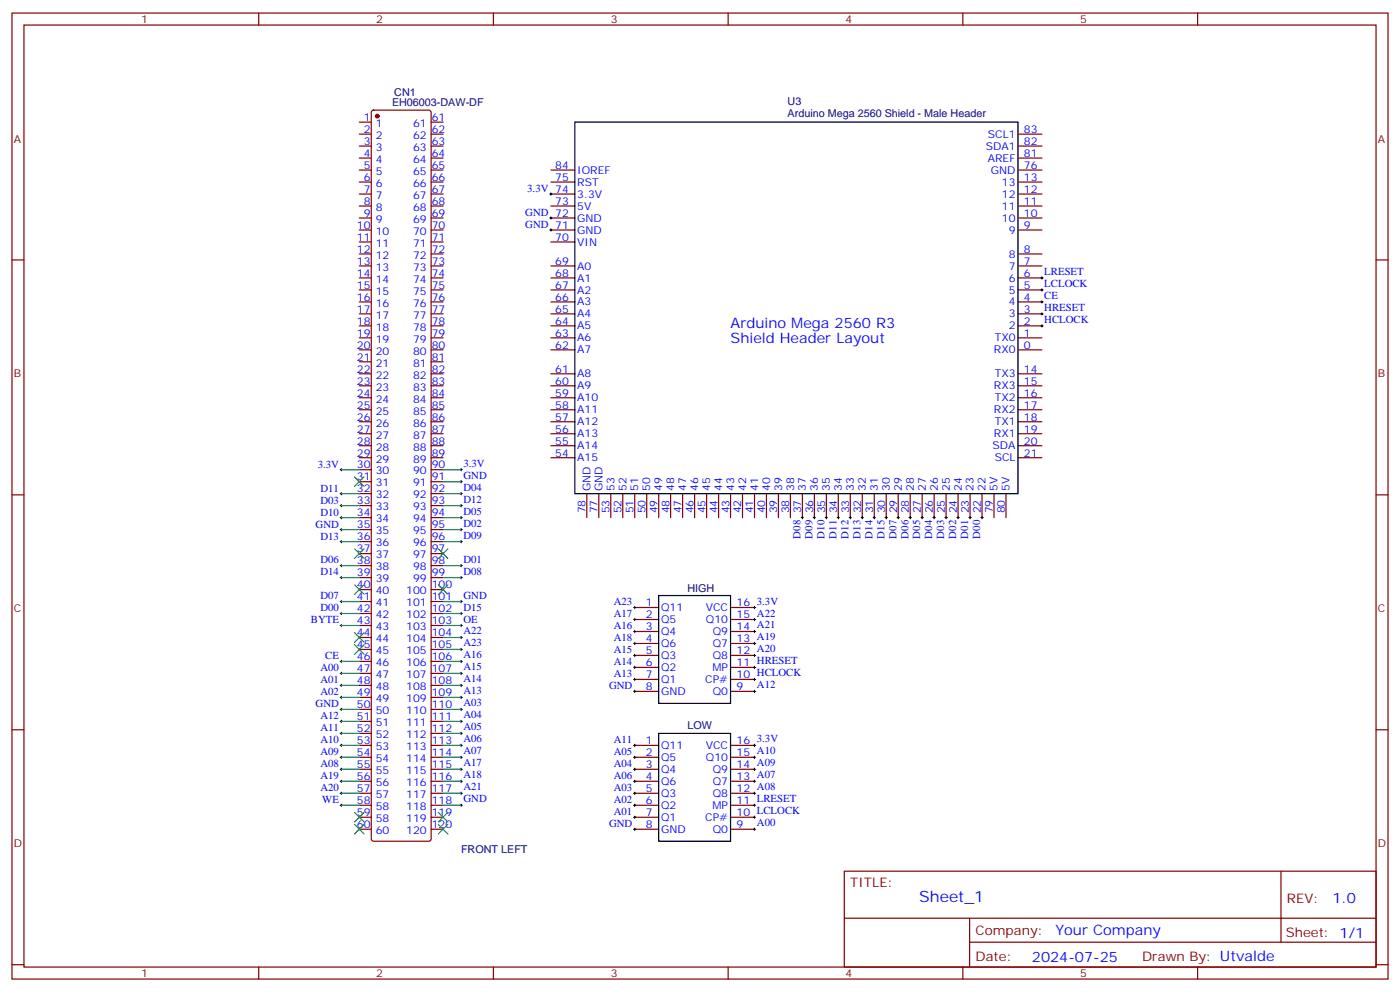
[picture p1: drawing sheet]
<svg xmlns="http://www.w3.org/2000/svg" width="412mm" height="292mm" viewBox="0 0 412 292" stroke-linecap="round" stroke-linejoin="round" font-family="sans-serif">
<defs><g id="words">
<text font-size="4.6" fill="#00f" x="270.8" y="265.5">Sheet_1</text>
<g font-size="4.2" fill="#00f">
<text x="215.2" y="96.6">Arduino Mega 2560 R3</text>
<text x="215.2" y="100.9">Shield Header Layout</text>
<text x="392.5" y="265.7">1.0</text>
<text x="310.9" y="275.3">Your Company</text>
<text x="304" y="283.1">2024-07-25</text>
</g>
<g font-size="3.9" fill="#800">
<text x="250.5" y="261">TITLE:</text>
<text x="379.1" y="265.7">REV:</text>
<text x="287.4" y="275.2">Company:</text>
<text x="378.7" y="275.8">Sheet: 1/1</text>
<text x="287.4" y="282.9">Date:</text>
<text x="336.4" y="283">Drawn By: Utvalde</text>
</g>
<g font-size="3.2" fill="#800">
<text x="41.6" y="6.8">1</text>
<text x="110.8" y="6.8">2</text>
<text x="179.9" y="6.8">3</text>
<text x="249.1" y="6.8">4</text>
<text x="318.2" y="6.8">5</text>
<text x="4.1" y="41.9">A</text>
<text x="405.9" y="41.9">A</text>
<text x="4.1" y="111.1">B</text>
<text x="405.9" y="111.1">B</text>
<text x="4.1" y="180.2">C</text>
<text x="405.9" y="180.2">C</text>
<text x="4.1" y="249.4">D</text>
<text x="405.9" y="249.4">D</text>
<text x="41.6" y="287.7">1</text>
<text x="110.8" y="287.7">2</text>
<text x="179.9" y="287.7">3</text>
<text x="249.1" y="287.7">4</text>
<text x="318.2" y="287.7">5</text>
</g>
<g font-size="3.2" fill="#000080">
<text x="116.1" y="28.1">CN1</text>
<text x="115.5" y="31.3">EH06003-DAW-DF</text>
<text x="232" y="34.3">Arduino Mega 2560 Shield - Male Header</text>
<text x="232" y="31">U3</text>
<text x="202.5" y="174.1">HIGH</text>
<text x="202.5" y="214.7">LOW</text>
<text x="135.8" y="251.1">FRONT LEFT</text>
</g>
<g font-size="3.2" fill="#00f">
<text x="107.2" y="35.6">1</text>
<text x="127.2" y="35.6">61</text>
<text x="107.2" y="39.1">2</text>
<text x="110.7" y="37.4">1</text>
<text x="110.7" y="40.9">2</text>
<text x="121.7" y="37.4">61</text>
<text x="121.7" y="40.9">62</text>
<text x="127.2" y="39.1">62</text>
<text x="291" y="40.5">SCL1</text>
<text x="301.6" y="39.1">83</text>
<text x="107.2" y="42.7">3</text>
<text x="107.2" y="46.2">4</text>
<text x="110.7" y="44.4">3</text>
<text x="110.7" y="47.9">4</text>
<text x="121.7" y="44.4">63</text>
<text x="121.7" y="47.9">64</text>
<text x="127.2" y="42.7">63</text>
<text x="127.2" y="46.2">64</text>
<text x="290.4" y="44.1">SDA1</text>
<text x="290.9" y="47.6">AREF</text>
<text x="301.6" y="46.2">81</text>
<text x="301.6" y="42.7">82</text>
<text x="107.2" y="49.7">5</text>
<text x="107.2" y="53.2">6</text>
<text x="110.7" y="51.5">5</text>
<text x="121.7" y="51.5">65</text>
<text x="127.2" y="49.7">65</text>
<text x="127.2" y="53.2">66</text>
<text x="163.5" y="53.2">75</text>
<text x="163.5" y="49.7">84</text>
<text x="170" y="51.1">IOREF</text>
<text x="291.9" y="51.1">GND</text>
<text x="301.6" y="53.2">13</text>
<text x="301.6" y="49.7">76</text>
<text x="107.2" y="56.8">7</text>
<text x="110.7" y="55">6</text>
<text x="110.7" y="58.5">7</text>
<text x="121.7" y="55">66</text>
<text x="121.7" y="58.5">67</text>
<text x="127.2" y="56.8">67</text>
<text x="155.3" y="56.5">3.3V 74</text>
<text x="170" y="58.2">3.3V</text>
<text x="170" y="54.6">RST</text>
<text x="295.1" y="58.2">12</text>
<text x="295.1" y="54.6">13</text>
<text x="301.6" y="56.8">12</text>
<text x="107.2" y="60.3">8</text>
<text x="107.2" y="63.8">9</text>
<text x="110.7" y="62.1">8</text>
<text x="110.7" y="65.6">9</text>
<text x="121.7" y="62.1">68</text>
<text x="121.7" y="65.6">69</text>
<text x="127.2" y="60.3">68</text>
<text x="127.2" y="63.8">69</text>
<text x="154.7" y="63.6">GND 72</text>
<text x="163.5" y="60.3">73</text>
<text x="170" y="65.2">GND</text>
<text x="170" y="61.7">5V</text>
<text x="295.1" y="65.2">10</text>
<text x="295.1" y="61.7">11</text>
<text x="301.6" y="63.8">10</text>
<text x="301.6" y="60.3">11</text>
<text x="105.2" y="67.3">10</text>
<text x="105.2" y="70.9">11</text>
<text x="110.7" y="69.1">10</text>
<text x="121.7" y="69.1">70</text>
<text x="127.2" y="67.3">70</text>
<text x="127.2" y="70.9">71</text>
<text x="154.7" y="67.1">GND 71</text>
<text x="163.5" y="70.9">70</text>
<text x="170" y="68.8">GND</text>
<text x="297.1" y="68.8">9</text>
<text x="301.6" y="67.3">9</text>
<text x="105.2" y="74.4">12</text>
<text x="105.2" y="77.9">13</text>
<text x="110.7" y="72.6">11</text>
<text x="110.7" y="76.2">12</text>
<text x="121.7" y="72.6">71</text>
<text x="121.7" y="76.2">72</text>
<text x="127.2" y="74.4">72</text>
<text x="127.2" y="77.9">73</text>
<text x="163.5" y="77.9">69</text>
<text x="170" y="72.3">VIN</text>
<text x="297.1" y="75.8">8</text>
<text x="301.6" y="77.9">7</text>
<text x="301.6" y="74.4">8</text>
<text x="105.2" y="81.5">14</text>
<text x="110.7" y="79.7">13</text>
<text x="110.7" y="83.2">14</text>
<text x="121.7" y="79.7">73</text>
<text x="121.7" y="83.2">74</text>
<text x="127.2" y="81.5">74</text>
<text x="163.5" y="81.5">68</text>
<text x="170" y="82.9">A1</text>
<text x="170" y="79.3">A0</text>
<text x="297.1" y="82.9">6</text>
<text x="297.1" y="79.3">7</text>
<text x="301.6" y="81.5">6</text>
<text x="307.6" y="81">LRESET</text>
<text x="105.2" y="85">15</text>
<text x="105.2" y="88.5">16</text>
<text x="110.7" y="86.7">15</text>
<text x="121.7" y="86.7">75</text>
<text x="127.2" y="85">75</text>
<text x="127.2" y="88.5">76</text>
<text x="163.5" y="88.5">66</text>
<text x="163.5" y="85">67</text>
<text x="170" y="89.9">A3</text>
<text x="170" y="86.4">A2</text>
<text x="297.1" y="89.9">4</text>
<text x="297.1" y="86.4">5</text>
<text x="301.6" y="88.5">4</text>
<text x="301.6" y="85">5</text>
<text x="307.6" y="84.5">LCLOCK</text>
<text x="307.6" y="88.1">CE</text>
<text x="105.2" y="92">17</text>
<text x="105.2" y="95.6">18</text>
<text x="110.7" y="90.3">16</text>
<text x="110.7" y="93.8">17</text>
<text x="121.7" y="90.3">76</text>
<text x="121.7" y="93.8">77</text>
<text x="127.2" y="92">77</text>
<text x="127.2" y="95.6">78</text>
<text x="163.5" y="95.6">64</text>
<text x="163.5" y="92">65</text>
<text x="170" y="93.5">A4</text>
<text x="297.1" y="93.5">3</text>
<text x="301.6" y="95.6">2</text>
<text x="301.6" y="92">3</text>
<text x="307.6" y="91.6">HRESET</text>
<text x="307.6" y="95.1">HCLOCK</text>
<text x="105.2" y="99.1">19</text>
<text x="110.7" y="97.3">18</text>
<text x="110.7" y="100.9">19</text>
<text x="121.7" y="97.3">78</text>
<text x="121.7" y="100.9">79</text>
<text x="127.2" y="99.1">79</text>
<text x="163.5" y="99.1">63</text>
<text x="170" y="100.5">A6</text>
<text x="170" y="97">A5</text>
<text x="293" y="100.5">TX0</text>
<text x="297.1" y="97">2</text>
<text x="301.6" y="99.1">1</text>
<text x="105.2" y="102.6">20</text>
<text x="105.2" y="106.2">21</text>
<text x="110.7" y="104.4">20</text>
<text x="110.7" y="107.9">21</text>
<text x="121.7" y="104.4">80</text>
<text x="121.7" y="107.9">81</text>
<text x="127.2" y="102.6">80</text>
<text x="127.2" y="106.2">81</text>
<text x="163.5" y="102.6">62</text>
<text x="170" y="104">A7</text>
<text x="292.8" y="104">RX0</text>
<text x="301.6" y="102.6">0</text>
<text x="105.2" y="109.7">22</text>
<text x="105.2" y="113.2">23</text>
<text x="110.7" y="111.4">22</text>
<text x="121.7" y="111.4">82</text>
<text x="127.2" y="109.7">82</text>
<text x="127.2" y="113.2">83</text>
<text x="163.5" y="113.2">60</text>
<text x="163.5" y="109.7">61</text>
<text x="170" y="111.1">A8</text>
<text x="293" y="111.1">TX3</text>
<text x="301.6" y="109.7">14</text>
<text x="301.6" y="113.2">15</text>
<text x="105.2" y="116.7">24</text>
<text x="110.7" y="115">23</text>
<text x="110.7" y="118.5">24</text>
<text x="121.7" y="115">83</text>
<text x="121.7" y="118.5">84</text>
<text x="127.2" y="116.7">84</text>
<text x="163.5" y="116.7">59</text>
<text x="170" y="118.1">A10</text>
<text x="170" y="114.6">A9</text>
<text x="292.8" y="114.6">RX3</text>
<text x="293" y="118.1">TX2</text>
<text x="301.6" y="116.7">16</text>
<text x="105.2" y="120.3">25</text>
<text x="105.2" y="123.8">26</text>
<text x="110.7" y="122">25</text>
<text x="110.7" y="125.6">26</text>
<text x="121.7" y="122">85</text>
<text x="121.7" y="125.6">86</text>
<text x="127.2" y="120.3">85</text>
<text x="127.2" y="123.8">86</text>
<text x="163.5" y="123.8">57</text>
<text x="163.5" y="120.3">58</text>
<text x="170" y="125.2">A12</text>
<text x="170" y="121.7">A11</text>
<text x="292.8" y="121.7">RX2</text>
<text x="293" y="125.2">TX1</text>
<text x="301.6" y="120.3">17</text>
<text x="301.6" y="123.8">18</text>
<text x="105.2" y="127.3">27</text>
<text x="105.2" y="130.8">28</text>
<text x="110.7" y="129.1">27</text>
<text x="121.7" y="129.1">87</text>
<text x="127.2" y="127.3">87</text>
<text x="127.2" y="130.8">88</text>
<text x="163.5" y="130.8">55</text>
<text x="163.5" y="127.3">56</text>
<text x="170" y="128.7">A13</text>
<text x="292.8" y="128.7">RX1</text>
<text x="301.6" y="127.3">19</text>
<text x="301.6" y="130.8">20</text>
<text x="93.6" y="137.6">3.3V</text>
<text x="105.2" y="134.4">29</text>
<text x="105.2" y="137.9">30</text>
<text x="110.7" y="132.6">28</text>
<text x="110.7" y="136.1">29</text>
<text x="121.7" y="132.6">88</text>
<text x="121.7" y="136.1">89</text>
<text x="127.2" y="134.4">89</text>
<text x="127.2" y="137.9">90</text>
<text x="136.5" y="137.4">3.3V</text>
<text x="163.5" y="134.4">54</text>
<text x="170" y="135.8">A15</text>
<text x="170" y="132.3">A14</text>
<text x="292.4" y="132.3">SDA</text>
<text x="293" y="135.8">SCL</text>
<text x="301.6" y="134.4">21</text>
<text x="105.2" y="141.4">31</text>
<text x="110.7" y="139.7">30</text>
<text x="110.7" y="143.2">31</text>
<text x="121.7" y="139.7">90</text>
<text x="121.7" y="143.2">91</text>
<text x="127.2" y="141.4">91</text>
<text x="136.5" y="140.9">GND</text>
<text x="94.4" y="144.7">D11</text>
<text x="94.4" y="148.2">D03</text>
<text x="105.2" y="145">32</text>
<text x="105.2" y="148.5">33</text>
<text x="110.7" y="146.7">32</text>
<text x="121.7" y="146.7">92</text>
<text x="127.2" y="145">92</text>
<text x="127.2" y="148.5">93</text>
<text x="136.5" y="148">D12</text>
<text x="136.5" y="144.4">D04</text>
<text x="173.9" y="144.6" transform="rotate(-90 173.9 144.6)">GND</text>
<text x="177.4" y="144.6" transform="rotate(-90 177.4 144.6)">GND</text>
<text x="181" y="144.6" transform="rotate(-90 181 144.6)">53</text>
<text x="184.5" y="144.6" transform="rotate(-90 184.5 144.6)">52</text>
<text x="188" y="144.6" transform="rotate(-90 188 144.6)">51</text>
<text x="191.6" y="144.6" transform="rotate(-90 191.6 144.6)">50</text>
<text x="195.1" y="144.6" transform="rotate(-90 195.1 144.6)">49</text>
<text x="198.6" y="144.6" transform="rotate(-90 198.6 144.6)">48</text>
<text x="202.1" y="144.6" transform="rotate(-90 202.1 144.6)">47</text>
<text x="205.7" y="144.6" transform="rotate(-90 205.7 144.6)">46</text>
<text x="209.2" y="144.6" transform="rotate(-90 209.2 144.6)">45</text>
<text x="212.7" y="144.6" transform="rotate(-90 212.7 144.6)">44</text>
<text x="216.3" y="144.6" transform="rotate(-90 216.3 144.6)">43</text>
<text x="219.8" y="144.6" transform="rotate(-90 219.8 144.6)">42</text>
<text x="223.3" y="144.6" transform="rotate(-90 223.3 144.6)">41</text>
<text x="226.8" y="144.6" transform="rotate(-90 226.8 144.6)">40</text>
<text x="230.4" y="144.6" transform="rotate(-90 230.4 144.6)">39</text>
<text x="233.9" y="144.6" transform="rotate(-90 233.9 144.6)">38</text>
<text x="237.4" y="144.6" transform="rotate(-90 237.4 144.6)">37</text>
<text x="240.9" y="144.6" transform="rotate(-90 240.9 144.6)">36</text>
<text x="244.5" y="144.6" transform="rotate(-90 244.5 144.6)">35</text>
<text x="248" y="144.6" transform="rotate(-90 248 144.6)">34</text>
<text x="251.5" y="144.6" transform="rotate(-90 251.5 144.6)">33</text>
<text x="255.1" y="144.6" transform="rotate(-90 255.1 144.6)">32</text>
<text x="258.6" y="144.6" transform="rotate(-90 258.6 144.6)">31</text>
<text x="262.1" y="144.6" transform="rotate(-90 262.1 144.6)">30</text>
<text x="265.6" y="144.6" transform="rotate(-90 265.6 144.6)">29</text>
<text x="269.2" y="144.6" transform="rotate(-90 269.2 144.6)">28</text>
<text x="272.7" y="144.6" transform="rotate(-90 272.7 144.6)">27</text>
<text x="276.2" y="144.6" transform="rotate(-90 276.2 144.6)">26</text>
<text x="279.8" y="144.6" transform="rotate(-90 279.8 144.6)">25</text>
<text x="283.3" y="144.6" transform="rotate(-90 283.3 144.6)">24</text>
<text x="286.8" y="144.6" transform="rotate(-90 286.8 144.6)">23</text>
<text x="290.3" y="144.6" transform="rotate(-90 290.3 144.6)">22</text>
<text x="293.9" y="144.6" transform="rotate(-90 293.9 144.6)">5V</text>
<text x="297.4" y="144.6" transform="rotate(-90 297.4 144.6)">5V</text>
<text x="93" y="155.3">GND</text>
<text x="94.4" y="151.7">D10</text>
<text x="105.2" y="152">34</text>
<text x="105.2" y="155.5">35</text>
<text x="110.7" y="150.2">33</text>
<text x="110.7" y="153.8">34</text>
<text x="121.7" y="150.2">93</text>
<text x="121.7" y="153.8">94</text>
<text x="127.2" y="152">94</text>
<text x="127.2" y="155.5">95</text>
<text x="136.5" y="155">D02</text>
<text x="136.5" y="151.5">D05</text>
<text x="172.5" y="151.1" transform="rotate(-90 172.5 151.1)">78</text>
<text x="176" y="151.1" transform="rotate(-90 176 151.1)">77</text>
<text x="179.6" y="151.1" transform="rotate(-90 179.6 151.1)">53</text>
<text x="183.1" y="151.1" transform="rotate(-90 183.1 151.1)">52</text>
<text x="186.6" y="151.1" transform="rotate(-90 186.6 151.1)">51</text>
<text x="190.1" y="151.1" transform="rotate(-90 190.1 151.1)">50</text>
<text x="193.7" y="151.1" transform="rotate(-90 193.7 151.1)">49</text>
<text x="197.2" y="151.1" transform="rotate(-90 197.2 151.1)">48</text>
<text x="200.7" y="151.1" transform="rotate(-90 200.7 151.1)">47</text>
<text x="204.3" y="151.1" transform="rotate(-90 204.3 151.1)">46</text>
<text x="207.8" y="151.1" transform="rotate(-90 207.8 151.1)">45</text>
<text x="211.3" y="151.1" transform="rotate(-90 211.3 151.1)">44</text>
<text x="214.8" y="151.1" transform="rotate(-90 214.8 151.1)">43</text>
<text x="218.4" y="151.1" transform="rotate(-90 218.4 151.1)">42</text>
<text x="221.9" y="151.1" transform="rotate(-90 221.9 151.1)">41</text>
<text x="225.4" y="151.1" transform="rotate(-90 225.4 151.1)">40</text>
<text x="229" y="151.1" transform="rotate(-90 229 151.1)">39</text>
<text x="232.5" y="151.1" transform="rotate(-90 232.5 151.1)">38</text>
<text x="236" y="151.1" transform="rotate(-90 236 151.1)">37</text>
<text x="239.5" y="151.1" transform="rotate(-90 239.5 151.1)">36</text>
<text x="243.1" y="151.1" transform="rotate(-90 243.1 151.1)">35</text>
<text x="246.6" y="151.1" transform="rotate(-90 246.6 151.1)">34</text>
<text x="250.1" y="151.1" transform="rotate(-90 250.1 151.1)">33</text>
<text x="253.6" y="151.1" transform="rotate(-90 253.6 151.1)">32</text>
<text x="257.2" y="151.1" transform="rotate(-90 257.2 151.1)">31</text>
<text x="260.7" y="151.1" transform="rotate(-90 260.7 151.1)">30</text>
<text x="264.2" y="151.1" transform="rotate(-90 264.2 151.1)">29</text>
<text x="267.8" y="151.1" transform="rotate(-90 267.8 151.1)">28</text>
<text x="271.3" y="151.1" transform="rotate(-90 271.3 151.1)">27</text>
<text x="274.8" y="151.1" transform="rotate(-90 274.8 151.1)">26</text>
<text x="278.3" y="151.1" transform="rotate(-90 278.3 151.1)">25</text>
<text x="281.9" y="151.1" transform="rotate(-90 281.9 151.1)">24</text>
<text x="285.4" y="151.1" transform="rotate(-90 285.4 151.1)">23</text>
<text x="288.9" y="151.1" transform="rotate(-90 288.9 151.1)">22</text>
<text x="292.5" y="151.1" transform="rotate(-90 292.5 151.1)">79</text>
<text x="296" y="151.1" transform="rotate(-90 296 151.1)">80</text>
<text x="94.4" y="158.8">D13</text>
<text x="105.2" y="159.1">36</text>
<text x="110.7" y="157.3">35</text>
<text x="110.7" y="160.8">36</text>
<text x="121.7" y="157.3">95</text>
<text x="121.7" y="160.8">96</text>
<text x="127.2" y="159.1">96</text>
<text x="136.5" y="158.5">D09</text>
<text x="235.8" y="158.6" transform="rotate(-90 235.8 158.6)">D08</text>
<text x="239.3" y="158.6" transform="rotate(-90 239.3 158.6)">D09</text>
<text x="242.9" y="158.6" transform="rotate(-90 242.9 158.6)">D10</text>
<text x="246.4" y="158.6" transform="rotate(-90 246.4 158.6)">D11</text>
<text x="249.9" y="158.6" transform="rotate(-90 249.9 158.6)">D12</text>
<text x="253.5" y="158.6" transform="rotate(-90 253.5 158.6)">D13</text>
<text x="257" y="158.6" transform="rotate(-90 257 158.6)">D14</text>
<text x="260.5" y="158.6" transform="rotate(-90 260.5 158.6)">D15</text>
<text x="264" y="158.6" transform="rotate(-90 264 158.6)">D07</text>
<text x="267.6" y="158.6" transform="rotate(-90 267.6 158.6)">D06</text>
<text x="271.1" y="158.6" transform="rotate(-90 271.1 158.6)">D05</text>
<text x="274.6" y="158.6" transform="rotate(-90 274.6 158.6)">D04</text>
<text x="278.2" y="158.6" transform="rotate(-90 278.2 158.6)">D03</text>
<text x="281.7" y="158.6" transform="rotate(-90 281.7 158.6)">D02</text>
<text x="285.2" y="158.6" transform="rotate(-90 285.2 158.6)">D01</text>
<text x="288.7" y="158.6" transform="rotate(-90 288.7 158.6)">D00</text>
<text x="94.4" y="165.9">D06</text>
<text x="105.2" y="162.6">37</text>
<text x="105.2" y="166.1">38</text>
<text x="110.7" y="164.4">37</text>
<text x="110.7" y="167.9">38</text>
<text x="121.7" y="164.4">97</text>
<text x="121.7" y="167.9">98</text>
<text x="127.2" y="162.6">97</text>
<text x="127.2" y="166.1">98</text>
<text x="136.5" y="165.6">D01</text>
<text x="94.4" y="169.4">D14</text>
<text x="105.2" y="169.7">39</text>
<text x="105.2" y="173.2">40</text>
<text x="110.7" y="171.4">39</text>
<text x="121.7" y="171.4">99</text>
<text x="127.2" y="169.7">99</text>
<text x="127.2" y="173.2">100</text>
<text x="136.5" y="169.1">D08</text>
<text x="94.4" y="176.4">D07</text>
<text x="94.4" y="180">D00</text>
<text x="105.2" y="176.7">41</text>
<text x="110.7" y="174.9">40</text>
<text x="110.7" y="178.5">41</text>
<text x="119.6" y="174.9">100</text>
<text x="119.6" y="178.5">101</text>
<text x="127.2" y="176.7">101</text>
<text x="136.5" y="179.7">D15</text>
<text x="136.5" y="176.2">GND</text>
<text x="180.8" y="178.2">A23</text>
<text x="190.2" y="178.5">1</text>
<text x="194.7" y="179.9">Q11</text>
<text x="207.9" y="179.9">VCC</text>
<text x="217" y="178.5">16</text>
<text x="223" y="177.9">3.3V</text>
<text x="91.6" y="183.5">BYTE</text>
<text x="105.2" y="180.2">42</text>
<text x="105.2" y="183.8">43</text>
<text x="110.7" y="182">42</text>
<text x="110.7" y="185.5">43</text>
<text x="119.6" y="182">102</text>
<text x="119.6" y="185.5">103</text>
<text x="127.2" y="180.2">102</text>
<text x="127.2" y="183.8">103</text>
<text x="136.5" y="183.2">OE</text>
<text x="180.8" y="185.3">A16</text>
<text x="180.8" y="181.8">A17</text>
<text x="190.2" y="182">2</text>
<text x="190.2" y="185.5">3</text>
<text x="194.7" y="183.4">Q5</text>
<text x="208" y="183.4">Q10</text>
<text x="217" y="185.5">14 A21</text>
<text x="217" y="182">15 A22</text>
<text x="105.2" y="187.3">44</text>
<text x="105.2" y="190.8">45</text>
<text x="110.7" y="189.1">44</text>
<text x="119.6" y="189.1">104</text>
<text x="127.2" y="187.3">104</text>
<text x="127.2" y="190.8">105</text>
<text x="136.5" y="190.3">A23</text>
<text x="136.5" y="186.8">A22</text>
<text x="180.8" y="188.8">A18</text>
<text x="190.2" y="189.1">4</text>
<text x="194.7" y="186.9">Q4</text>
<text x="194.7" y="190.5">Q6</text>
<text x="210" y="190.5">Q7</text>
<text x="210" y="186.9">Q9</text>
<text x="217" y="189.1">13 A19</text>
<text x="94.4" y="197.6">A00</text>
<text x="95.8" y="194.1">CE</text>
<text x="105.2" y="194.3">46</text>
<text x="105.2" y="197.9">47</text>
<text x="110.7" y="192.6">45</text>
<text x="110.7" y="196.1">46</text>
<text x="119.6" y="192.6">105</text>
<text x="119.6" y="196.1">106</text>
<text x="127.2" y="194.3">106</text>
<text x="127.2" y="197.9">107</text>
<text x="136.5" y="197.3">A15</text>
<text x="136.5" y="193.8">A16</text>
<text x="180.8" y="195.9">A14</text>
<text x="180.8" y="192.3">A15</text>
<text x="190.2" y="192.6">5</text>
<text x="190.2" y="196.1">6</text>
<text x="194.7" y="194">Q3</text>
<text x="194.7" y="197.5">Q2</text>
<text x="209.9" y="197.5">MP</text>
<text x="210" y="194">Q8</text>
<text x="217" y="196.1">11 HRESET</text>
<text x="217" y="192.6">12 A20</text>
<text x="94.4" y="201.1">A01</text>
<text x="105.2" y="201.4">48</text>
<text x="110.7" y="199.6">47</text>
<text x="110.7" y="203.2">48</text>
<text x="119.6" y="199.6">107</text>
<text x="119.6" y="203.2">108</text>
<text x="127.2" y="201.4">108</text>
<text x="136.5" y="200.9">A14</text>
<text x="179.4" y="202.9">GND</text>
<text x="180.8" y="199.4">A13</text>
<text x="190.2" y="199.6">7</text>
<text x="190.2" y="203.2">8</text>
<text x="194.7" y="201">Q1</text>
<text x="207.8" y="201">CP#</text>
<text x="217" y="203.2">9</text>
<text x="217" y="199.6">10 HCLOCK</text>
<text x="223" y="202.6">A12</text>
<text x="93" y="208.2">GND</text>
<text x="94.4" y="204.7">A02</text>
<text x="105.2" y="204.9">49</text>
<text x="105.2" y="208.5">50</text>
<text x="110.7" y="206.7">49</text>
<text x="119.6" y="206.7">109</text>
<text x="127.2" y="204.9">109</text>
<text x="127.2" y="208.5">110</text>
<text x="136.5" y="207.9">A03</text>
<text x="136.5" y="204.4">A13</text>
<text x="194.7" y="204.6">GND</text>
<text x="210" y="204.6">Q0</text>
<text x="94.4" y="211.7">A12</text>
<text x="94.4" y="215.2">A11</text>
<text x="105.2" y="212">51</text>
<text x="105.2" y="215.5">52</text>
<text x="110.7" y="210.2">50</text>
<text x="110.7" y="213.7">51</text>
<text x="119.6" y="210.2">110</text>
<text x="119.6" y="213.7">111</text>
<text x="127.2" y="212">111</text>
<text x="127.2" y="215.5">112</text>
<text x="136.5" y="215">A05</text>
<text x="136.5" y="211.5">A04</text>
<text x="94.4" y="218.8">A10</text>
<text x="105.2" y="219">53</text>
<text x="110.7" y="217.3">52</text>
<text x="110.7" y="220.8">53</text>
<text x="119.6" y="217.3">112</text>
<text x="119.6" y="220.8">113</text>
<text x="127.2" y="219">113</text>
<text x="136.5" y="218.5">A06</text>
<text x="180.8" y="218.8">A11</text>
<text x="190.2" y="219">1</text>
<text x="194.7" y="220.5">Q11</text>
<text x="207.9" y="220.5">VCC</text>
<text x="217" y="219">16</text>
<text x="223" y="218.5">3.3V</text>
<text x="94.4" y="222.3">A09</text>
<text x="94.4" y="225.8">A08</text>
<text x="105.2" y="222.6">54</text>
<text x="105.2" y="226.1">55</text>
<text x="110.7" y="224.3">54</text>
<text x="110.7" y="227.9">55</text>
<text x="119.6" y="224.3">114</text>
<text x="119.6" y="227.9">115</text>
<text x="127.2" y="222.6">114</text>
<text x="127.2" y="226.1">115</text>
<text x="136.5" y="225.6">A17</text>
<text x="136.5" y="222">A07</text>
<text x="180.8" y="222.3">A05</text>
<text x="180.8" y="225.9">A04</text>
<text x="190.2" y="222.6">2</text>
<text x="190.2" y="226.1">3</text>
<text x="194.7" y="224">Q5</text>
<text x="194.7" y="227.5">Q4</text>
<text x="208" y="224">Q10</text>
<text x="210" y="227.5">Q9</text>
<text x="217" y="226.1">14 A09</text>
<text x="217" y="222.6">15 A10</text>
<text x="94.4" y="229.4">A19</text>
<text x="94.4" y="232.9">A20</text>
<text x="105.2" y="229.6">56</text>
<text x="105.2" y="233.2">57</text>
<text x="110.7" y="231.4">56</text>
<text x="119.6" y="231.4">116</text>
<text x="127.2" y="229.6">116</text>
<text x="127.2" y="233.2">117</text>
<text x="136.5" y="232.6">A21</text>
<text x="136.5" y="229.1">A18</text>
<text x="180.8" y="229.4">A06</text>
<text x="180.8" y="232.9">A03</text>
<text x="190.2" y="229.6">4</text>
<text x="190.2" y="233.2">5</text>
<text x="194.7" y="231">Q6</text>
<text x="210" y="231">Q7</text>
<text x="217" y="233.2">12 A08</text>
<text x="217" y="229.6">13 A07</text>
<text x="94.9" y="236.4">WE</text>
<text x="105.2" y="236.7">58</text>
<text x="110.7" y="234.9">57</text>
<text x="110.7" y="238.4">58</text>
<text x="119.6" y="234.9">117</text>
<text x="119.6" y="238.4">118</text>
<text x="127.2" y="236.7">118</text>
<text x="136.5" y="236.1">GND</text>
<text x="180.8" y="236.4">A02</text>
<text x="180.8" y="240">A01</text>
<text x="190.2" y="236.7">6</text>
<text x="194.7" y="234.6">Q3</text>
<text x="194.7" y="238.1">Q2</text>
<text x="209.9" y="238.1">MP</text>
<text x="210" y="234.6">Q8</text>
<text x="217" y="236.7">11 LRESET</text>
<text x="105.2" y="240.2">59</text>
<text x="105.2" y="243.7">60</text>
<text x="110.7" y="242">58</text>
<text x="110.7" y="245.5">60</text>
<text x="119.6" y="242">119</text>
<text x="119.6" y="245.5">120</text>
<text x="127.2" y="240.2">119</text>
<text x="127.2" y="243.7">120</text>
<text x="179.4" y="243.5">GND</text>
<text x="190.2" y="240.2">7</text>
<text x="190.2" y="243.7">8</text>
<text x="194.7" y="241.6">Q1</text>
<text x="194.7" y="245.1">GND</text>
<text x="207.8" y="241.6">CP#</text>
<text x="210" y="245.1">Q0</text>
<text x="217" y="243.7">9</text>
<text x="217" y="240.2">10 LCLOCK</text>
<text x="223" y="243.2">A00</text>
</g>
</g></defs>
<g fill="none" stroke="#870000" stroke-width=".35">
<path d="M3.5 3.8h405.4v284.4h-405.4zM7.1 7.4h398.2v277.3h-398.2zM76.2 3.8v3.6M145.3 3.8v3.6M214.5 3.8v3.6M283.6 3.8v3.6M352.8 3.8v3.6M105.8 35.9h3.6M105.8 39.5h3.6M109.6 32.6l.5-.2h16.2l.5 .2 .2 .5v213.8l-.2 .5-.5 .2h-16.2l-.5-.2-.2-.5v-213.8zM127 35.9h3.5M127 39.5h3.5"/>
<path d="M299.9 39.5h7M105.8 43h3.6M105.8 46.5h3.6M105.8 50.1h3.6M105.8 53.6h3.6M105.8 57.1h3.6M127 43h3.5M127 46.5h3.5M127 50.1h3.5M127 53.6h3.5M127 57.1h3.5M162.3 50.1h7"/>
<path d="M162.3 53.6h7M162.3 57.1h7M299.9 43h7M299.9 46.5h7M299.9 50.1h7M299.9 53.6h7M299.9 57.1h7M3.5 76.5h3.6M105.8 60.6h3.6M105.8 64.2h3.6M105.8 67.7h3.6M105.8 71.2h3.6"/>
<path d="M105.8 74.8h3.6M105.8 78.3h3.6M127 60.6h3.5M127 64.2h3.5M127 67.7h3.5M127 71.2h3.5M127 74.8h3.5M127 78.3h3.5M162.3 60.6h7M162.3 64.2h7M162.3 67.7h7M162.3 71.2h7"/>
<path d="M162.3 78.3h7M299.9 60.6h7M299.9 64.2h7M299.9 67.7h7M299.9 74.8h7M299.9 78.3h7M405.3 76.5h3.6M105.8 81.8h3.6M105.8 85.3h3.6M105.8 88.9h3.6M105.8 92.4h3.6M105.8 95.9h3.6"/>
<path d="M105.8 99.4h3.6M127 81.8h3.5M127 85.3h3.5M127 88.9h3.5M127 92.4h3.5M127 95.9h3.5M127 99.4h3.5M162.3 81.8h7M162.3 85.3h7M162.3 88.9h7M162.3 92.4h7M162.3 95.9h7"/>
<path d="M162.3 99.4h7M299.9 81.8h7M299.9 85.3h7M299.9 88.9h7M299.9 92.4h7M299.9 95.9h7M299.9 99.4h7M105.8 103h3.6M105.8 106.5h3.6M105.8 110h3.6M105.8 113.6h3.6M105.8 117.1h3.6"/>
<path d="M127 103h3.5M127 106.5h3.5M127 110h3.5M127 113.6h3.5M127 117.1h3.5M162.3 103h7M162.3 110h7M162.3 113.6h7M162.3 117.1h7M299.9 103h7M299.9 110h7M299.9 113.6h7"/>
<path d="M299.9 117.1h7M105.8 120.6h3.6M105.8 124.1h3.6M105.8 127.7h3.6M105.8 131.2h3.6M105.8 134.7h3.6M105.8 138.3h3.6M127 120.6h3.5M127 124.1h3.5M127 127.7h3.5M127 131.2h3.5M127 134.7h3.5"/>
<path d="M127 138.3h3.5M162.3 120.6h7M162.3 124.1h7M162.3 127.7h7M162.3 131.2h7M162.3 134.7h7M299.9 120.6h7M299.9 124.1h7M299.9 127.7h7M299.9 131.2h7M299.9 134.7h7M3.5 145.7h3.6"/>
<path d="M105.8 141.8h3.6M105.8 145.3h3.6M105.8 148.8h3.6M105.8 152.4h3.6M105.8 155.9h3.6M105.8 159.4h3.6M127 141.8h3.5M127 145.3h3.5M127 148.8h3.5M127 152.4h3.5M127 155.9h3.5M127 159.4h3.5"/>
<path d="M172.9 145.3v7.1M176.4 145.3v7.1M179.9 145.3v7.1M183.4 145.3v7.1M187 145.3v7.1M190.5 145.3v7.1M194 145.3v7.1M197.6 145.3v7.1M201.1 145.3v7.1M204.6 145.3v7.1M208.1 145.3v7.1M211.7 145.3v7.1"/>
<path d="M215.2 145.3v7.1M218.7 145.3v7.1M222.2 145.3v7.1M225.8 145.3v7.1M229.3 145.3v7.1M232.8 145.3v7.1M236.4 145.3v7.1M239.9 145.3v7.1M243.4 145.3v7.1M246.9 145.3v7.1M250.5 145.3v7.1M254 145.3v7.1"/>
<path d="M257.5 145.3v7.1M261.1 145.3v7.1M264.6 145.3v7.1M268.1 145.3v7.1M271.6 145.3v7.1M275.2 145.3v7.1M278.7 145.3v7.1M282.2 145.3v7.1M285.8 145.3v7.1M289.3 145.3v7.1M292.8 145.3v7.1M296.3 145.3v7.1"/>
<path d="M405.3 145.7h3.6M105.8 162.9h3.6M105.8 166.5h3.6M105.8 170h3.6M105.8 173.5h3.6M105.8 177.1h3.6M127 162.9h3.5M127 166.5h3.5M127 170h3.5M127 173.5h3.5M127 177.1h3.5M187 178.8h7"/>
<path d="M215.2 178.8h7M105.8 180.6h3.6M105.8 184.1h3.6M105.8 187.6h3.6M105.8 191.2h3.6M105.8 194.7h3.6M105.8 198.2h3.6M127 180.6h3.5M127 184.1h3.5M127 187.6h3.5M127 191.2h3.5M127 194.7h3.5"/>
<path d="M127 198.2h3.5M187 182.4h7M187 185.9h7M187 189.4h7M187 192.9h7M187 196.5h7M187 200h7M215.2 182.4h7M215.2 185.9h7M215.2 189.4h7M215.2 192.9h7M215.2 196.5h7"/>
<path d="M215.2 200h7M3.5 214.8h3.6M105.8 201.8h3.6M105.8 205.3h3.6M105.8 208.8h3.6M105.8 212.3h3.6M105.8 215.9h3.6M105.8 219.4h3.6M127 201.8h3.5M127 205.3h3.5M127 208.8h3.5M127 212.3h3.5"/>
<path d="M127 215.9h3.5M127 219.4h3.5M187 219.4h7M187 203.5h7M215.2 219.4h7M215.2 203.5h7M405.3 214.8h3.6M105.8 222.9h3.6M105.8 226.4h3.6M105.8 230h3.6M105.8 233.5h3.6M105.8 237h3.6"/>
<path d="M127 222.9h3.5M127 226.4h3.5M127 230h3.5M127 233.5h3.5M127 237h3.5M187 222.9h7M187 226.4h7M187 230h7M187 233.5h7M187 237h7M215.2 222.9h7M215.2 226.4h7"/>
<path d="M215.2 230h7M215.2 233.5h7M215.2 237h7M105.8 240.6h3.6M105.8 244.1h3.6M127 240.6h3.5M127 244.1h3.5M187 240.6h7M187 244.1h7M215.2 240.6h7M215.2 244.1h7M248.7 256.4h156.6v28.3h-156.6z"/>
<path d="M377.3 256.5v20.8M248.7 270.3h156.5M285.6 277.3h119.6M285.6 270.3v14.1M3.5 284h3.6M76.2 284.7v3.5M145.3 284.7v3.5M214.5 284.7v3.5M283.6 284.7v3.5M352.8 284.7v3.5M405.3 284h3.6"/>
</g>
<circle cx="111.1" cy="34.2" r=".53" fill="#870000" stroke="#870000" stroke-width=".35"/>
<path d="M169.3 35.9h130.6v109.4h-130.6zM194 175.3h21.2v31.7h-21.2zM194 215.9h21.2v31.7h-21.2z" fill="none" stroke="#000" stroke-width=".35"/>
<g fill="none" stroke="#000" stroke-width=".29">
<path d="M161.9 57.1h.7M162.3 56.8v.7M161.9 67.7h.7M161.9 64.2h.7M162.3 63.8v.7M162.3 67.3v.8M306.6 81.8h.7M306.6 85.3h.7M306.6 88.9h.7M306.6 92.4h.7M306.6 95.9h.7M306.9 81.5v.7"/>
<path d="M306.9 85v.7M306.9 88.5v.7M306.9 92v.7M306.9 95.6v.7M100.2 138.3h.7M100.5 137.9v.7M135.5 138.3h.7M135.8 137.9v.7M100.2 159.4h.7M100.2 155.9h.7M100.2 152.4h.7M100.2 148.8h.7"/>
<path d="M100.2 145.3h.7M100.5 145v.7M100.5 148.5v.7M100.5 152v.7M100.5 155.5v.7M100.5 159.1v.7M135.5 159.4h.7M135.5 155.9h.7M135.5 152.4h.7M135.5 148.8h.7M135.5 145.3h.7M135.5 141.8h.7"/>
<path d="M135.8 141.4v.7M135.8 145v.7M135.8 148.5v.7M135.8 152v.7M135.8 155.5v.7M135.8 159.1v.7M236 152.4h.7M236.4 152v.7M239.5 152.4h.7M239.9 152v.7M243.1 152.4h.7M243.4 152v.7"/>
<path d="M246.6 152.4h.7M246.9 152v.7M250.1 152.4h.7M250.5 152v.7M253.6 152.4h.8M254 152v.7M257.2 152.4h.7M257.5 152v.7M260.7 152.4h.7M261.1 152v.7M264.2 152.4h.7M264.6 152v.7"/>
<path d="M267.8 152.4h.7M268.1 152v.7M271.3 152.4h.7M271.6 152v.7M274.8 152.4h.7M275.2 152v.7M278.3 152.4h.7M278.7 152v.7M281.9 152.4h.7M282.2 152v.7M285.4 152.4h.7M285.8 152v.7"/>
<path d="M288.9 152.4h.7M289.3 152v.7M100.2 177.1h.7M100.2 170h.7M100.2 166.5h.7M100.5 166.1v.7M100.5 169.7v.7M100.5 176.7v.7M135.5 177.1h.7M135.5 170h.7M135.5 166.5h.7M135.8 166.1v.7"/>
<path d="M135.8 169.7v.7M135.8 176.7v.7M186.6 178.8h.7M187 178.5v.7M221.9 178.8h.7M222.2 178.5v.7M100.2 198.2h.7M100.2 194.7h.7M100.2 184.1h.7M100.2 180.6h.7M100.5 180.2v.7M100.5 183.8v.7"/>
<path d="M100.5 194.3v.8M100.5 197.9v.7M135.5 198.2h.7M135.5 194.7h.7M135.5 191.2h.7M135.5 187.6h.7M135.5 184.1h.7M135.5 180.6h.7M135.8 180.2v.7M135.8 183.8v.7M135.8 187.3v.7M135.8 190.8v.7"/>
<path d="M135.8 194.3v.8M135.8 197.9v.7M186.6 200h.7M186.6 196.5h.7M186.6 192.9h.7M186.6 189.4h.7M186.6 185.9h.7M186.6 182.4h.7M187 182v.7M187 185.5v.7M187 189.1v.7M187 192.6v.7"/>
<path d="M187 196.1v.7M187 199.6v.7M221.9 200h.7M221.9 196.5h.7M221.9 192.9h.7M221.9 189.4h.7M221.9 185.9h.7M221.9 182.4h.7M222.2 182v.7M222.2 185.5v.7M222.2 189.1v.7M222.2 192.6v.7"/>
<path d="M222.2 196.1v.7M222.2 199.6v.7M100.2 219.4h.7M100.2 215.9h.7M100.2 212.3h.7M100.2 208.8h.7M100.2 205.3h.7M100.2 201.8h.7M100.5 201.4v.7M100.5 204.9v.7M100.5 208.5v.7M100.5 212v.7"/>
<path d="M100.5 215.5v.7M100.5 219v.7M135.5 219.4h.7M135.5 215.9h.7M135.5 212.3h.7M135.5 208.8h.7M135.5 205.3h.7M135.5 201.8h.7M135.8 201.4v.7M135.8 204.9v.7M135.8 208.5v.7M135.8 212v.7"/>
<path d="M135.8 215.5v.7M135.8 219v.7M186.6 219.4h.7M186.6 203.5h.7M187 203.2v.7M187 219v.7M221.9 219.4h.7M221.9 203.5h.7M222.2 203.2v.7M222.2 219v.7M100.2 237h.7M100.2 233.5h.7"/>
<path d="M100.2 230h.7M100.2 226.4h.7M100.2 222.9h.7M100.5 222.6v.7M100.5 226.1v.7M100.5 229.6v.7M100.5 233.2v.7M100.5 236.7v.7M135.5 237h.7M135.5 233.5h.7M135.5 230h.7M135.5 226.4h.7"/>
<path d="M135.5 222.9h.7M135.8 222.6v.7M135.8 226.1v.7M135.8 229.6v.7M135.8 233.2v.7M135.8 236.7v.7M186.6 237h.7M186.6 233.5h.7M186.6 230h.7M186.6 226.4h.7M186.6 222.9h.7M187 222.6v.7"/>
<path d="M187 226.1v.7M187 229.6v.7M187 233.2v.7M187 236.7v.7M221.9 237h.7M221.9 233.5h.7M221.9 230h.7M221.9 226.4h.7M221.9 222.9h.7M222.2 222.6v.7M222.2 226.1v.7M222.2 229.6v.7"/>
<path d="M222.2 233.2v.7M222.2 236.7v.7M186.6 244.1h.7M186.6 240.6h.7M187 240.2v.7M187 243.7v.7M221.9 244.1h.7M221.9 240.6h.7M222.2 240.2v.7M222.2 243.7v.7"/>
</g>
<g fill="none" stroke="#3c3" stroke-width=".35">
<path d="M104.4 140.4l2.8 2.8M107.2 140.4l-2.8 2.8M104.4 161.5l2.8 2.9M104.4 172.1l2.8 2.8M107.2 161.5l-2.8 2.9M107.2 172.1l-2.8 2.8M129.1 161.5l2.8 2.9M129.1 172.1l2.8 2.8M131.9 161.5l-2.8 2.9M131.9 172.1l-2.8 2.8M104.4 186.2l2.8 2.9M104.4 189.8l2.8 2.8"/>
<path d="M107.2 186.2l-2.8 2.9M107.2 189.8l-2.8 2.8M104.4 239.1l2.8 2.9M107.2 239.1l-2.8 2.9M129.1 239.1l2.8 2.9M131.9 239.1l-2.8 2.9M104.4 242.7l2.8 2.8M107.2 242.7l-2.8 2.8M129.1 242.7l2.8 2.8M131.9 242.7l-2.8 2.8"/>
</g>
<g fill="none" stroke="#008700" stroke-width=".35">
<path d="M100.5 138.3h5.3M130.5 138.3h5.3M100.5 145.3h5.3M100.5 148.8h5.3M100.5 152.4h5.3M100.5 155.9h5.3M100.5 159.4h5.3M130.5 141.8h5.3M130.5 145.3h5.3M130.5 148.8h5.3M130.5 152.4h5.3M130.5 155.9h5.3"/>
<path d="M130.5 159.4h5.3M100.5 166.5h5.3M100.5 170h5.3M100.5 177.1h5.3M130.5 166.5h5.3M130.5 170h5.3M130.5 177.1h5.3M100.5 180.6h5.3M100.5 184.1h5.3M100.5 194.7h5.3M100.5 198.2h5.3M130.5 180.6h5.3"/>
<path d="M130.5 184.1h5.3M130.5 187.6h5.3M130.5 191.2h5.3M130.5 194.7h5.3M130.5 198.2h5.3M100.5 201.8h5.3M100.5 205.3h5.3M100.5 208.8h5.3M100.5 212.3h5.3M100.5 215.9h5.3M100.5 219.4h5.3M130.5 201.8h5.3"/>
<path d="M130.5 205.3h5.3M130.5 208.8h5.3M130.5 212.3h5.3M130.5 215.9h5.3M130.5 219.4h5.3M100.5 222.9h5.3M100.5 226.4h5.3M100.5 230h5.3M100.5 233.5h5.3M100.5 237h5.3M130.5 222.9h5.3M130.5 226.4h5.3"/>
<path d="M130.5 230h5.3M130.5 233.5h5.3M130.5 237h5.3"/>
</g>
<use href="#words"/>
</svg>
